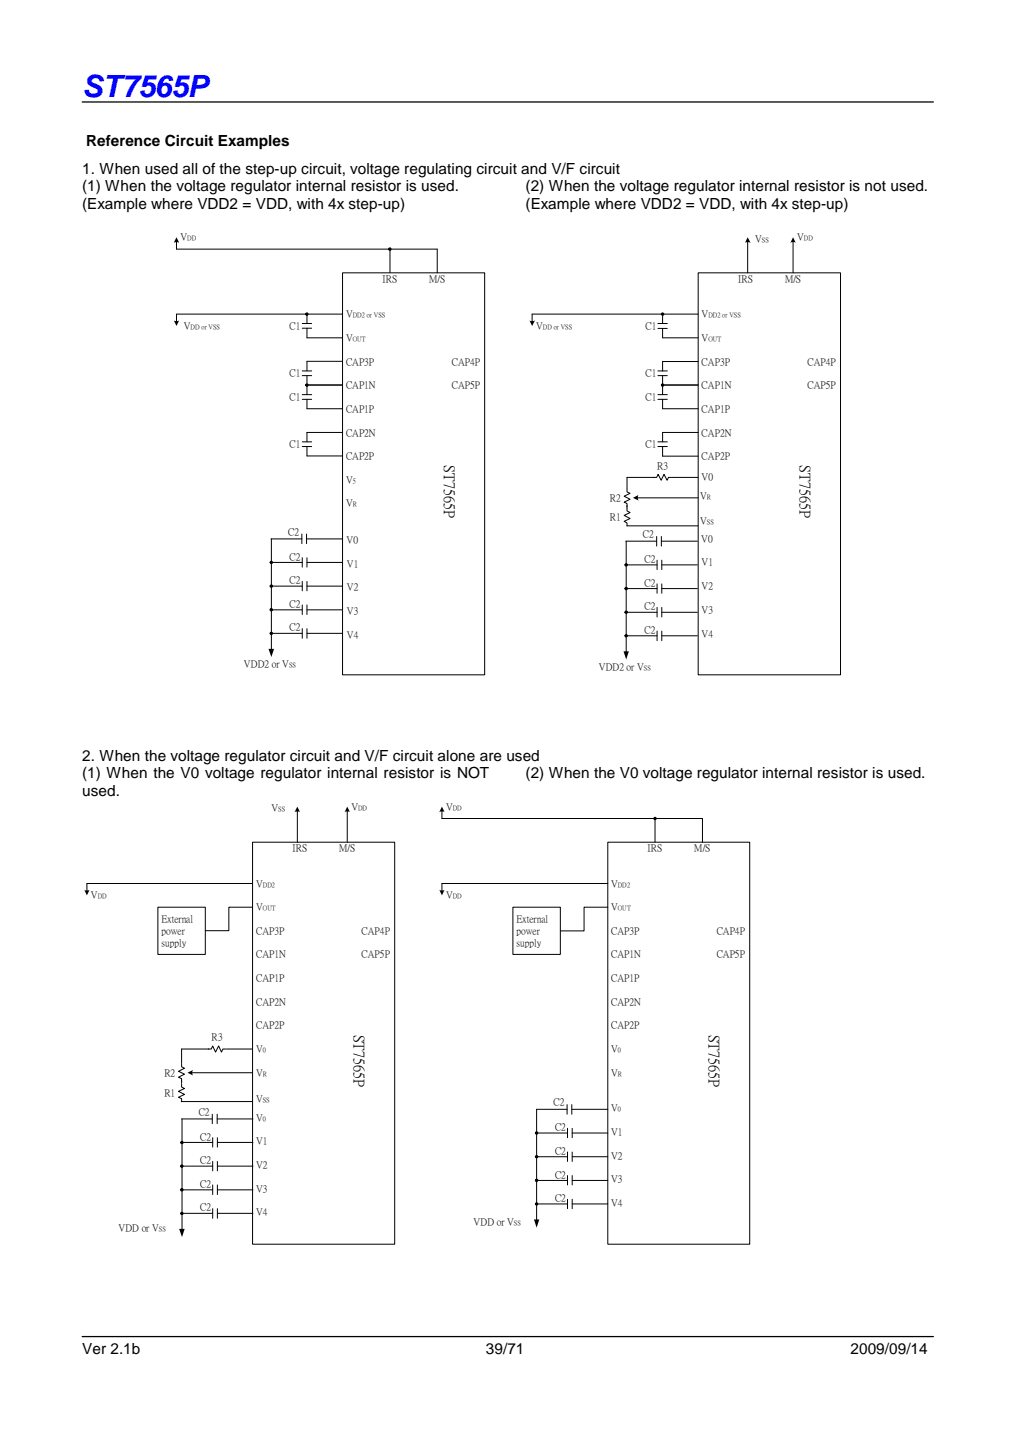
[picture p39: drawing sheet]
<svg xmlns="http://www.w3.org/2000/svg" width="210mm" height="297mm" viewBox="0 0 210 297" stroke-linecap="round" stroke-linejoin="round" font-family="sans-serif">
<defs><g id="words">
<text font-size="6.3" fill="#00f" x="17" y="20.1">ST7565P</text>
<g font-size="3.2">
<text x="17.8" y="30.3">Reference Circuit Examples</text>
<text x="17" y="36.1">1. When used all of the step-up circuit, voltage regulating circuit and V/F circuit</text>
<text x="17" y="39.7">(1) When the voltage regulator internal resistor is used.</text>
<text x="108.8" y="39.7">(2) When the voltage regulator internal resistor is not used.</text>
<text x="17" y="43.3">(Example where VDD2 = VDD, with 4x step-up)</text>
<text x="108.8" y="43.3">(Example where VDD2 = VDD, with 4x step-up)</text>
<text x="17" y="157.6">2. When the voltage regulator circuit and V/F circuit alone are used</text>
<text x="17" y="161.2">(1) When the V0 voltage regulator internal resistor is NOT</text>
<text x="108.8" y="161.2">(2) When the V0 voltage regulator internal resistor is used.</text>
<text x="17" y="164.8">used.</text>
<text x="17" y="280.4">Ver 2.1b</text>
<text x="100.6" y="280.4">39/71</text>
<text x="176.1" y="280.4">2009/09/14</text>
</g>
<g font-size="3.1">
<text x="92.1" y="96.4" transform="rotate(90 92.1 96.4)">ST7565P</text>
<text x="165.7" y="96.4" transform="rotate(90 165.7 96.4)">ST7565P</text>
<text x="73.4" y="214.3" transform="rotate(90 73.4 214.3)">ST7565P</text>
<text x="146.9" y="214.3" transform="rotate(90 146.9 214.3)">ST7565P</text>
</g>
<g font-size="2.1">
<text x="37.4" y="49.8">V</text>
<text x="156.3" y="50">V</text>
<text x="165" y="49.8">V</text>
<text x="79.2" y="58.4">IRS</text>
<text x="88.9" y="58.4">M/S</text>
<text x="152.8" y="58.4">IRS</text>
<text x="162.5" y="58.4">M/S</text>
<text x="71.6" y="65.7">V</text>
<text x="145.2" y="65.7">V</text>
<text x="38.1" y="68.2">V</text>
<text x="59.9" y="68.2">C1</text>
<text x="71.6" y="70.6">V</text>
<text x="111" y="68.2">V</text>
<text x="133.6" y="68.2">C1</text>
<text x="145.2" y="70.6">V</text>
<text x="59.9" y="77.9">C1</text>
<text x="71.6" y="75.5">CAP3P</text>
<text x="93.5" y="75.5">CAP4P</text>
<text x="133.6" y="77.9">C1</text>
<text x="145.2" y="75.5">CAP3P</text>
<text x="167.1" y="75.5">CAP4P</text>
<text x="59.9" y="82.8">C1</text>
<text x="71.6" y="80.4">CAP1N</text>
<text x="93.5" y="80.4">CAP5P</text>
<text x="133.6" y="82.8">C1</text>
<text x="145.2" y="80.4">CAP1N</text>
<text x="167.1" y="80.4">CAP5P</text>
<text x="71.6" y="85.3">CAP1P</text>
<text x="145.2" y="85.3">CAP1P</text>
<text x="59.9" y="92.7">C1</text>
<text x="71.6" y="90.2">CAP2N</text>
<text x="71.6" y="95.1">CAP2P</text>
<text x="133.6" y="92.7">C1</text>
<text x="145.2" y="90.2">CAP2N</text>
<text x="145.2" y="95.1">CAP2P</text>
<text x="71.6" y="100">V</text>
<text x="136.1" y="97.1">R3</text>
<text x="145.2" y="99.5">V0</text>
<text x="71.6" y="104.9">V</text>
<text x="126.2" y="103.7">R2</text>
<text x="126.2" y="107.6">R1</text>
<text x="144.9" y="103.4">V</text>
<text x="59.6" y="110.8">C2</text>
<text x="71.8" y="112.5">V0</text>
<text x="133.1" y="111.3">C2</text>
<text x="144.9" y="108.6">V</text>
<text x="145.2" y="112.3">V0</text>
<text x="59.9" y="115.9">C2</text>
<text x="71.8" y="117.4">V1</text>
<text x="133.4" y="116.4">C2</text>
<text x="145.2" y="117.1">V1</text>
<text x="59.9" y="120.8">C2</text>
<text x="59.9" y="125.7">C2</text>
<text x="71.8" y="122.3">V2</text>
<text x="133.4" y="121.3">C2</text>
<text x="145.2" y="122">V2</text>
<text x="59.9" y="130.6">C2</text>
<text x="71.8" y="127.2">V3</text>
<text x="133.4" y="126.2">C2</text>
<text x="133.4" y="131.1">C2</text>
<text x="145.2" y="127">V3</text>
<text x="145.2" y="131.9">V4</text>
<text x="71.8" y="132.1">V4</text>
<text x="50.5" y="138.2">VDD2 or V</text>
<text x="124" y="138.7">VDD2 or V</text>
<text x="56.2" y="168">V</text>
<text x="72.7" y="167.7">V</text>
<text x="92.3" y="167.7">V</text>
<text x="60.6" y="176.3">IRS</text>
<text x="70.2" y="176.3">M/S</text>
<text x="134.1" y="176.3">IRS</text>
<text x="143.7" y="176.3">M/S</text>
<text x="53" y="183.6">V</text>
<text x="126.5" y="183.6">V</text>
<text x="18.8" y="186.1">V</text>
<text x="33.4" y="191">External</text>
<text x="53" y="188.6">V</text>
<text x="92.3" y="186.1">V</text>
<text x="106.9" y="191">External</text>
<text x="126.5" y="188.6">V</text>
<text x="33.4" y="193.5">power</text>
<text x="33.4" y="195.9">supply</text>
<text x="53" y="193.5">CAP3P</text>
<text x="74.8" y="193.5">CAP4P</text>
<text x="106.9" y="193.5">power</text>
<text x="106.9" y="195.9">supply</text>
<text x="126.5" y="193.5">CAP3P</text>
<text x="148.4" y="193.5">CAP4P</text>
<text x="53" y="198.3">CAP1N</text>
<text x="53" y="203.2">CAP1P</text>
<text x="74.8" y="198.3">CAP5P</text>
<text x="126.5" y="198.3">CAP1N</text>
<text x="126.5" y="203.2">CAP1P</text>
<text x="148.4" y="198.3">CAP5P</text>
<text x="53" y="208.2">CAP2N</text>
<text x="126.5" y="208.2">CAP2N</text>
<text x="43.8" y="215.5">R3</text>
<text x="53" y="213">CAP2P</text>
<text x="126.5" y="213">CAP2P</text>
<text x="53" y="217.9">V</text>
<text x="126.5" y="217.9">V</text>
<text x="34" y="222.8">R2</text>
<text x="34" y="227">R1</text>
<text x="53" y="222.8">V</text>
<text x="126.5" y="222.8">V</text>
<text x="41.1" y="230.9">C2</text>
<text x="53" y="228.2">V</text>
<text x="53" y="232.2">V</text>
<text x="114.6" y="229">C2</text>
<text x="126.5" y="230.2">V</text>
<text x="41.4" y="236.1">C2</text>
<text x="53" y="237.1">V1</text>
<text x="114.9" y="234.1">C2</text>
<text x="114.9" y="239">C2</text>
<text x="126.5" y="235.1">V1</text>
<text x="126.5" y="240">V2</text>
<text x="41.4" y="241">C2</text>
<text x="41.4" y="245.9">C2</text>
<text x="53" y="241.9">V2</text>
<text x="114.9" y="243.9">C2</text>
<text x="126.5" y="244.9">V3</text>
<text x="41.4" y="250.7">C2</text>
<text x="53" y="246.8">V3</text>
<text x="53" y="251.8">V4</text>
<text x="114.9" y="248.8">C2</text>
<text x="126.5" y="249.8">V4</text>
<text x="24.6" y="254.9">VDD or V</text>
<text x="98" y="253.7">VDD or V</text>
</g>
<g font-size="1.4">
<text x="38.8" y="49.8">DD</text>
<text x="157.7" y="50">SS</text>
<text x="166.4" y="49.8">DD</text>
<text x="73" y="65.7">DD2 or VSS</text>
<text x="146.6" y="65.7">DD2 or VSS</text>
<text x="39.5" y="68.2">DD or VSS</text>
<text x="73" y="70.6">OUT</text>
<text x="112.4" y="68.2">DD or VSS</text>
<text x="146.6" y="70.6">OUT</text>
<text x="73" y="100">5</text>
<text x="73" y="104.9">R</text>
<text x="146.3" y="103.4">R</text>
<text x="146.3" y="108.6">SS</text>
<text x="59.9" y="138.2">SS</text>
<text x="133.3" y="138.7">SS</text>
<text x="57.6" y="168">SS</text>
<text x="74.1" y="167.7">DD</text>
<text x="93.7" y="167.7">DD</text>
<text x="54.4" y="183.6">DD2</text>
<text x="127.9" y="183.6">DD2</text>
<text x="20.2" y="186.1">DD</text>
<text x="54.4" y="188.6">OUT</text>
<text x="93.7" y="186.1">DD</text>
<text x="127.9" y="188.6">OUT</text>
<text x="54.4" y="217.9">0</text>
<text x="127.9" y="217.9">0</text>
<text x="54.4" y="222.8">R</text>
<text x="127.9" y="222.8">R</text>
<text x="54.4" y="228.2">SS</text>
<text x="54.4" y="232.2">0</text>
<text x="127.9" y="230.2">0</text>
<text x="32.9" y="254.9">SS</text>
<text x="106.4" y="253.7">SS</text>
</g>
</g></defs>
<path d="M17 21.1h176.2M17 276.9h176.2" fill="none" stroke="#010101" stroke-width=".26"/>
<path d="M70.9 56.5h29.5v83.3h-29.5z" fill="#fff"/>
<g fill="none" stroke="#000" stroke-width=".21">
<path d="M36.5 50v1.6h54v4.9M70.9 56.5h29.4v83.3h-29.4zM80.7 51.6v4.9M62.6 67h1.9M62.6 68h1.9M62.6 76.8h1.9M62.6 77.8h1.9M63.3 79.7l.4-.2 .1 .4-.4 .1zM63.5 68v2h7.4M63.5 65.1v1.9M63.5 77.8v3.9M63.5 79.8h7.4"/>
<path d="M70.9 65.1h-34.4v1.6M70.9 74.8h-7.4v2M62.6 81.7h1.9M62.6 82.7h1.9M62.6 91.5h1.9M62.6 92.5h1.9M63.5 82.7v2h7.4M63.5 92.5v1.9h7.4M70.9 89.6h-7.4v1.9M56.2 116.5h6.4M56.2 111.6v23M62.6 115.5v2"/>
<path d="M63.5 111.6h7.4M63.5 115.5v2M63.5 116.5h7.4M55.9 131.1l.4-.1 .1 .2-.1 .2h-.3zM56 126.2l.3-.1a.24 .24 0 0 1 .1 .3 .24 .24 0 0 1-.4 .1 .24 .24 0 0 1 0-.3zM56.2 121.4h6.4M56.2 126.3h6.4M56.2 131.2h6.4M62.6 120.4v2M62.6 125.3v2M62.6 130.2v2M63.5 120.4v2"/>
<path d="M63.5 125.3v2M63.5 130.2v2M63.5 121.4h7.4M63.5 126.3h7.4M63.5 131.2h7.4"/>
<circle cx="80.7" cy="51.6" r=".24"/>
<circle cx="63.5" cy="65.1" r=".24"/>
<circle cx="56.2" cy="116.5" r=".25"/>
<circle cx="56.2" cy="121.4" r=".25"/>
</g>
<g fill="#000">
<path d="M55.6 134.4h1.1l-.5 1.7z"/>
<path d="M36.5 49.1l.6 1.1-.5-.1-.6 .1z" fill-rule="evenodd"/>
<path d="M36 66.4l.2 .1 .9-.1-.6 1.1z" fill-rule="evenodd"/>
<path d="M63.3 79.7l.4-.2 .1 .4-.4 .1z" fill-rule="evenodd"/>
<path d="M56 126.2l.3-.1a.24 .24 0 0 1 .1 .3 .24 .24 0 0 1-.4 .1 .24 .24 0 0 1 0-.3z" fill-rule="evenodd"/>
<path d="M55.9 131.1l.4-.1 .1 .2-.1 .2h-.3z" fill-rule="evenodd"/>
<circle cx="80.7" cy="51.6" r=".24"/>
<circle cx="63.5" cy="65.1" r=".24"/>
<circle cx="56.2" cy="116.5" r=".25"/>
<circle cx="56.2" cy="121.4" r=".25"/>
</g>
<path d="M144.6 56.5h29.4v83.3h-29.4z" fill="#fff"/>
<g fill="none" stroke="#000" stroke-width=".21">
<path d="M144.5 56.5h29.5v83.3h-29.5zM154.8 50v6.5M164.2 50v6.5M136.2 67h1.9M136.2 68h1.9M136.2 76.8h1.9M136.2 77.8h1.9M136.9 79.6l.4-.1 .1 .3-.3 .2zM137.2 68v2h7.3M137.2 65.1v1.9M137.2 74.8v2M137.2 77.8v3.9"/>
<path d="M137.2 79.8h7.3M137.2 74.9h7.3M144.5 65.1h-34.3v1.6M135.3 98.9h.6l.3-.6 .7 1.2 .6-1.2 .6 1.2 .3-.6h.6M135.5 98.9h-5.7v2.3M136.2 81.7h1.9M136.2 82.7h1.9M136.2 91.5h1.9M136.2 92.5h1.9M137.2 82.7v2h7.3M137.2 92.5v2h7.3M139.1 98.9h5.4"/>
<path d="M144.5 89.6h-7.3v1.9M56.1 111.6h6.4M62.5 110.6v2M63.5 110.6v2M129.5 112.1h6.4M129.6 117h6.4M129.6 112.1v22.9M129.8 108.9h14.7M129.8 104.7v1.1l.6 .4-1.2 .6 1.2 .6-1.2 .6 .6 .3v.6M129.8 101.3v.6l.6 .3-1.2 .6 1.2 .6-1.2 .6 .6 .3v.6M131.9 103.1h12.6M135.9 111.1v2"/>
<path d="M136 116v2M136.9 112.1h7.5M136.9 111.1v2M137 117h7.4M137 116v2M129.6 121.9h6.4M129.6 126.8h6.4M129.6 131.7h6.4M136 120.9v2M136 125.8v2M136 130.7v2M137 120.9v2"/>
<path d="M137 125.8v2M137 130.7v2M137 121.9h7.4M137 126.8h7.4M137 131.7h7.4"/>
<circle cx="137.1" cy="65.1" r=".24"/>
<circle cx="129.6" cy="117" r=".24"/>
<circle cx="129.6" cy="121.9" r=".24"/>
<circle cx="129.6" cy="131.7" r=".24"/>
<circle cx="129.6" cy="126.8" r=".25"/>
</g>
<g fill="#000">
<path d="M129.1 134.9h1.1l-.6 1.7z"/>
<path d="M154.8 49.1l.6 1.2-.3-.1-.9 .1z" fill-rule="evenodd"/>
<path d="M164.2 49.1l.5 1.2-.5-.2-.6 .2z" fill-rule="evenodd"/>
<path d="M109.6 66.4l.3 .1 .8-.1-.5 1.1z" fill-rule="evenodd"/>
<path d="M136.9 79.6l.4-.1 .1 .3-.3 .2z" fill-rule="evenodd"/>
<path d="M131 103.1l1.2-.6-.2 .3 .2 .9z" fill-rule="evenodd"/>
<circle cx="137.1" cy="65.1" r=".24"/>
<circle cx="129.6" cy="117" r=".24"/>
<circle cx="129.6" cy="121.9" r=".24"/>
<circle cx="129.6" cy="131.7" r=".24"/>
<circle cx="129.6" cy="126.8" r=".25"/>
</g>
<path d="M52.3 174.5h29.4v83.2h-29.4z" fill="#fff"/>
<path d="M52.3 174.5h29.4v83.2h-29.4zM71.9 167.9v6.6M52.3 183h-34.3v1.6M43.1 217.3h.6l.3-.6 .6 1.2 .7-1.2 .5 1.2 .3-.6h.7M43.2 217.3h-5.6v3M46.9 217.3h5.4M37.6 224.5v.7l.6 .3-1.2 .6 1.2 .6-1.2 .6 .6 .3v.6M37.6 220.3v.7l.6 .3-1.2 .6 1.2 .6-1.2 .6 .6 .3v.6M37.6 223.9v.5M39.7 222.2h12.6" fill="none" stroke="#000" stroke-width=".21"/>
<g fill="#000">
<path d="M71.9 167.1l.5 1.1-.4-.1-.7 .1z" fill-rule="evenodd"/>
<path d="M17.4 184.3l.3 .1 .8-.1-.5 1.2z" fill-rule="evenodd"/>
<path d="M38.8 222.2l1.1-.5-.1 .3 .1 .8z" fill-rule="evenodd"/>
</g>
<path d="M125.8 174.5h29.4v83.2h-29.4z" fill="#fff"/>
<g fill="none" stroke="#000" stroke-width=".21">
<path d="M91.5 167.9v1.6h53.9v5M125.8 174.5h29.4v83.2h-29.4zM135.6 169.5v5M125.8 183h-34.3v1.6"/>
<circle cx="135.6" cy="169.6" r=".24"/>
</g>
<g fill="#000">
<path d="M91.5 167.1l.5 1.1-.4-.1-.7 .1z" fill-rule="evenodd"/>
<path d="M90.9 184.3l.3 .1 .8-.1-.5 1.2z" fill-rule="evenodd"/>
<circle cx="135.6" cy="169.6" r=".24"/>
</g>
<path d="M32.7 187.9h9.8v9.8h-9.8z" fill="#fff"/>
<path d="M32.7 187.9h9.8v9.8h-9.8zM52.3 187.9h-4.9v4.9h-4.9" fill="none" stroke="#000" stroke-width=".21"/>
<path d="M106.2 187.9h9.8v9.8h-9.8z" fill="#fff"/>
<g fill="none" stroke="#000" stroke-width=".21">
<path d="M61.6 167.9v6.6M106.2 187.9h9.8v9.8h-9.8zM125.8 187.9h-4.9v4.9h-4.9M37.5 236.5l.2-.1 .2 .2-.1 .3a.26 .26 0 0 1-.3-.1 .26 .26 0 0 1 0-.3zM37.5 228.2h14.7M37.6 231.8h6.3M37.7 236.6h6.3M37.7 231.8v22.9M43.9 230.8v1.9M44 235.7v1.9M45 231.8h7.4M45 230.8v1.9"/>
<path d="M45 236.6h7.4M45 235.7v1.9M111.1 234.7h6.4M111.1 239.6h6.4M117.4 229.8h-6.4l.1 22.9M117.4 228.8v2M117.5 233.7v2M117.5 238.6v2M118.4 228.8v2M118.4 229.8h7.4M118.4 234.7h7.4M118.4 233.7v2"/>
<path d="M118.4 238.6v2M118.4 239.6h7.4M37.5 246.3h.4l-.1 .4-.3-.1zM37.7 241.6h6.3M37.7 246.5h6.3M37.7 251.3h6.3M44 240.6v1.9M44 245.4v2M44 250.4v1.9M45 240.6v1.9M45 245.4v2M45 250.4v1.9"/>
<path d="M45 241.6h7.4M45 246.5h7.4M45 251.3h7.4M111.1 244.5h6.4M111.1 249.4h6.4M117.5 243.5v1.9M117.5 248.4v2M118.4 243.5v1.9M118.4 248.4v2M118.4 244.5h7.4M118.4 249.4h7.4"/>
<circle cx="111.1" cy="239.6" r=".24"/>
<circle cx="111.1" cy="234.7" r=".25"/>
<circle cx="37.7" cy="241.6" r=".24"/>
<circle cx="37.7" cy="251.3" r=".24"/>
<circle cx="111.1" cy="249.4" r=".24"/>
<circle cx="111.1" cy="244.5" r=".25"/>
</g>
<g fill="#000">
<path d="M37.1 254.6h1.1l-.5 1.6zM110.5 252.6h1.1l-.5 1.7z"/>
<path d="M61.6 167.1l.5 1.1-.5-.1-.6 .1z" fill-rule="evenodd"/>
<path d="M37.5 236.5l.2-.1 .2 .2-.1 .3a.26 .26 0 0 1-.3-.1 .26 .26 0 0 1 0-.3z" fill-rule="evenodd"/>
<path d="M37.5 246.3h.4l-.1 .4-.3-.1z" fill-rule="evenodd"/>
<circle cx="111.1" cy="239.6" r=".24"/>
<circle cx="111.1" cy="234.7" r=".25"/>
<circle cx="37.7" cy="241.6" r=".24"/>
<circle cx="37.7" cy="251.3" r=".24"/>
<circle cx="111.1" cy="249.4" r=".24"/>
<circle cx="111.1" cy="244.5" r=".25"/>
</g>
<use href="#words"/>
</svg>
